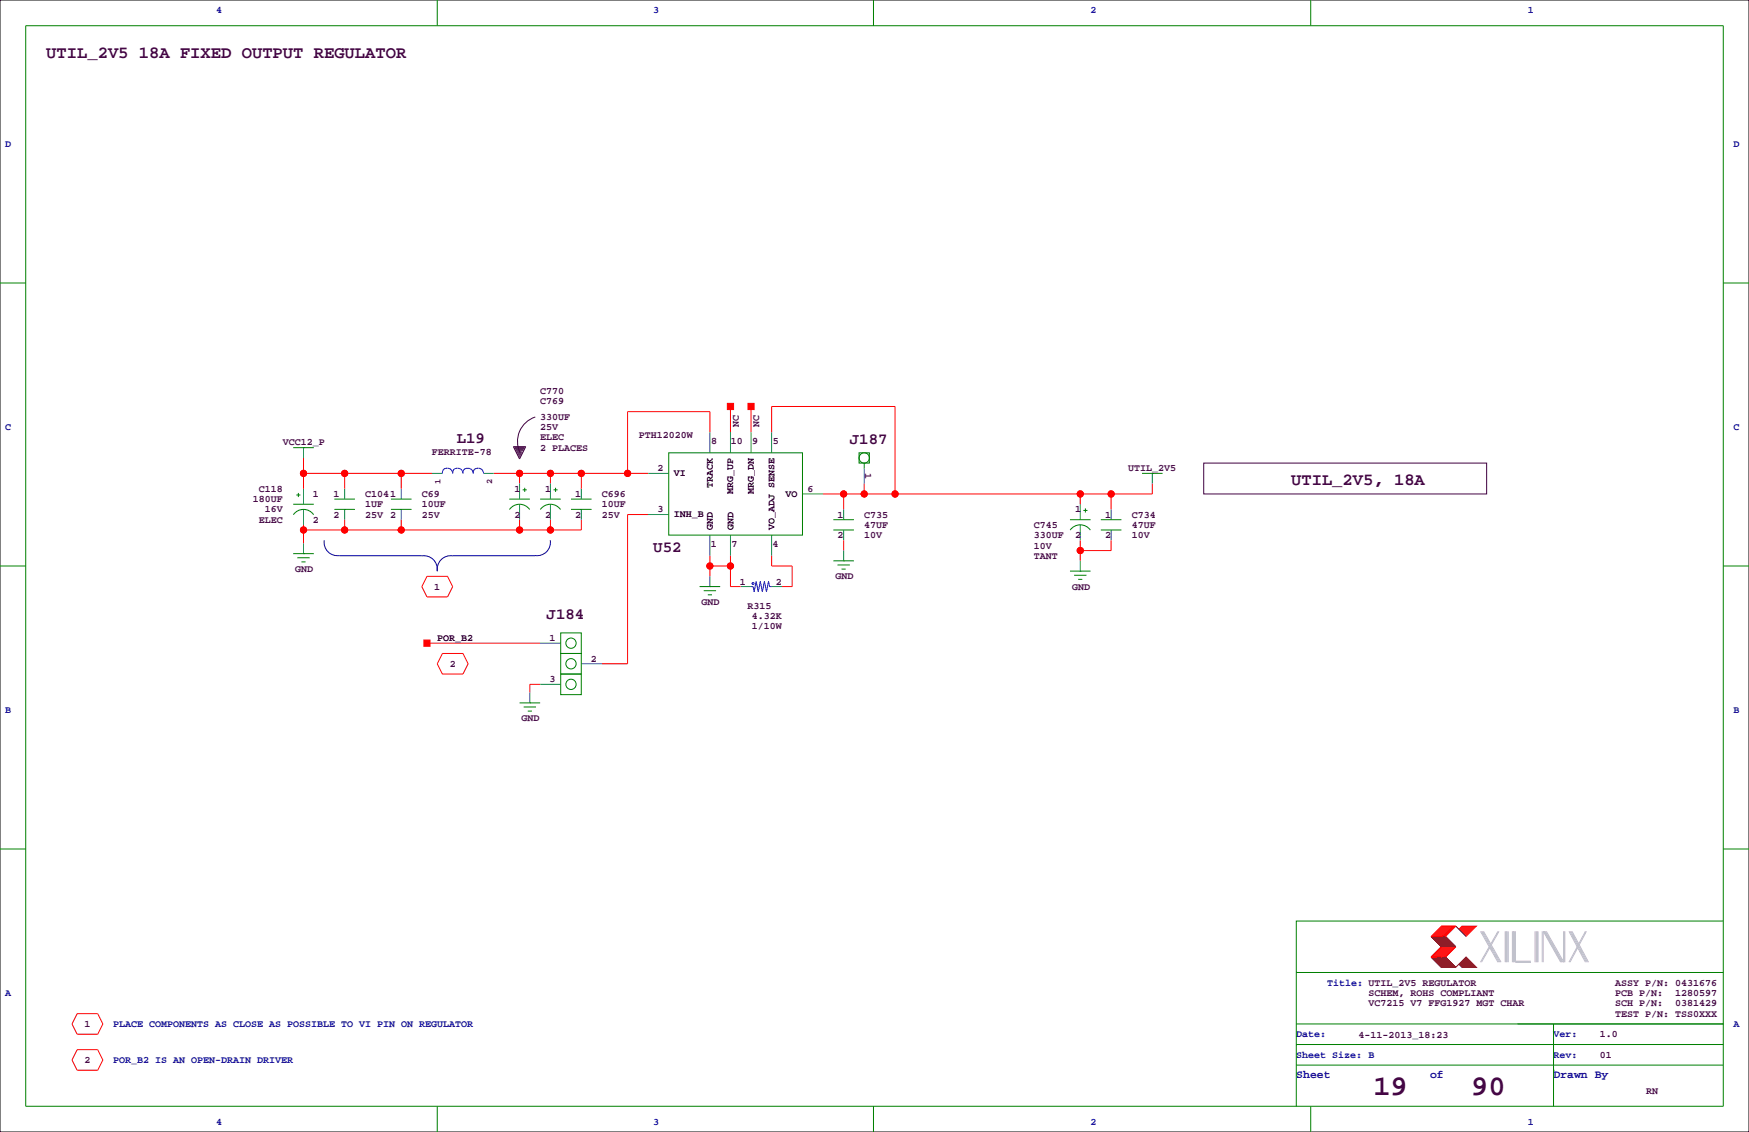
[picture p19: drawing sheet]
<svg xmlns="http://www.w3.org/2000/svg" width="432mm" height="279mm" viewBox="0 0 432 279" stroke-linecap="round" stroke-linejoin="round" font-family="sans-serif">
<defs><g id="words">
<g font-size="7.1" fill="#400040">
<text x="339.1" y="270.3">19</text>
<text x="363.2" y="270.3">90</text>
</g>
<g font-size="4.2" fill="#400040">
<text x="11.4" y="14.4">UTIL_2V5 18A FIXED OUTPUT REGULATOR</text>
<text x="318.8" y="119.8">UTIL_2V5, 18A</text>
</g>
<g font-size="3.9" fill="#400040">
<text x="112.8" y="109.4">L19</text>
<text x="209.8" y="109.7">J187</text>
<text x="161.3" y="136.4">U52</text>
<text x="135" y="152.9">J184</text>
</g>
<g font-size="2.8" fill="#0000a0">
<text x="320" y="266.1">Sheet</text>
<text x="353.1" y="266.1">of</text>
<text x="383.5" y="266.1">Drawn By</text>
</g>
<g font-size="2.5" fill="#0000a0">
<text x="53.3" y="3.3">4</text>
<text x="161.3" y="3.3">3</text>
<text x="269.2" y="3.3">2</text>
<text x="377.2" y="3.3">1</text>
<text x="1.3" y="36.3">D</text>
<text x="428" y="36.3">D</text>
<text x="1.3" y="106.2">C</text>
<text x="428" y="106.2">C</text>
<text x="1.3" y="176">B</text>
<text x="428" y="176">B</text>
<text x="1.3" y="245.9">A</text>
<text x="327.7" y="243.3">Title: UTIL_2V5 REGULATOR</text>
<text x="27.9" y="253.5">PLACE COMPONENTS AS CLOSE AS POSSIBLE TO VI PIN ON REGULATOR</text>
<text x="320" y="256">Date:</text>
<text x="383.5" y="256">Ver:</text>
<text x="428" y="253.5">A</text>
<text x="27.9" y="262.4">POR_B2 IS AN OPEN-DRAIN DRIVER</text>
<text x="320" y="261.1">Sheet Size: B</text>
<text x="383.5" y="261.1">Rev:</text>
<text x="53.3" y="277.6">4</text>
<text x="161.3" y="277.6">3</text>
<text x="269.2" y="277.6">2</text>
<text x="377.2" y="277.6">1</text>
</g>
<g font-size="2.5" fill="#400040">
<text x="133.3" y="97.3">C770</text>
<text x="133.3" y="99.8">C769</text>
<text x="133.3" y="103.6">330UF</text>
<text x="133.3" y="106.2">25V</text>
<text x="182.4" y="105.4" transform="rotate(-90 182.4 105.4)">NC</text>
<text x="187.5" y="105.4" transform="rotate(-90 187.5 105.4)">NC</text>
<text x="69.8" y="109.7">VCC12_P</text>
<text x="106.6" y="112.4">FERRITE-78</text>
<text x="133.3" y="111.3">2 PLACES</text>
<text x="133.3" y="108.7">ELEC</text>
<text x="157.7" y="108.2">PTH12020W</text>
<text x="175.6" y="109.6">8</text>
<text x="180.4" y="109.6">10</text>
<text x="185.7" y="109.6">9</text>
<text x="190.8" y="109.6">5</text>
<text x="162.3" y="116.3">2</text>
<text x="213.6" y="116.8" transform="rotate(90 213.6 116.8)">1</text>
<text x="278.6" y="116.3">UTIL_2V5</text>
<text x="62.4" y="124">180UF</text>
<text x="63.9" y="121.4">C118</text>
<text x="77.3" y="122.7">1</text>
<text x="82.3" y="122.7">1</text>
<text x="90.2" y="125.2">1UF</text>
<text x="90.2" y="122.7">C1041</text>
<text x="104.1" y="125.2">10UF</text>
<text x="104.1" y="122.7">C69</text>
<text x="127" y="121.4">1</text>
<text x="134.6" y="121.4">1</text>
<text x="142" y="122.7">1</text>
<text x="148.6" y="122.7">C696</text>
<text x="148.6" y="125.2">10UF</text>
<text x="199.4" y="121.4">6</text>
<text x="63.9" y="129">ELEC</text>
<text x="65.4" y="126.5">16V</text>
<text x="77.3" y="129">2</text>
<text x="82.3" y="127.8">2</text>
<text x="90.2" y="127.8">25V 2</text>
<text x="104.1" y="127.8">25V</text>
<text x="127" y="127.8">2</text>
<text x="134.6" y="127.8">2</text>
<text x="142" y="127.8">2</text>
<text x="148.6" y="127.8">25V</text>
<text x="162.3" y="126.5">3</text>
<text x="206.8" y="127.8">1</text>
<text x="213.4" y="127.8">C735</text>
<text x="213.4" y="130.3">47UF</text>
<text x="255.3" y="130.3">C745</text>
<text x="265.4" y="126.5">1</text>
<text x="272.8" y="127.8">1</text>
<text x="279.4" y="127.8">C734</text>
<text x="279.4" y="130.3">47UF</text>
<text x="175.5" y="135">1</text>
<text x="180.6" y="135">7</text>
<text x="190.8" y="135">4</text>
<text x="206.8" y="132.8">2</text>
<text x="213.4" y="132.8">10V</text>
<text x="255.3" y="132.8">330UF</text>
<text x="255.3" y="135.4">10V</text>
<text x="255.3" y="137.9">TANT</text>
<text x="265.4" y="132.8">2</text>
<text x="272.8" y="132.8">2</text>
<text x="279.4" y="132.8">10V</text>
<text x="72.9" y="141.2">GND</text>
<text x="206.2" y="143">GND</text>
<text x="107.2" y="145.5">1</text>
<text x="173.2" y="149.4">GND</text>
<text x="182.7" y="144.3">1</text>
<text x="191.6" y="144.3">2</text>
<text x="264.7" y="145.5">GND</text>
<text x="184.6" y="150.2">R315</text>
<text x="185.6" y="152.7">4.32K</text>
<text x="185.6" y="155.3">1/10W</text>
<text x="135.7" y="158.2">1</text>
<text x="111" y="164.6">2</text>
<text x="145.8" y="163.3">2</text>
<text x="135.7" y="168.4">3</text>
<text x="128.8" y="178.1">GND</text>
<text x="337.8" y="245.9">SCHEM, ROHS COMPLIANT</text>
<text x="398.8" y="243.3">ASSY P/N: 0431676</text>
<text x="398.8" y="245.9">PCB P/N:</text>
<text x="413.6" y="245.9">1280597</text>
<text x="337.8" y="248.4">VC7215 V7 FFG1927 MGT CHAR</text>
<text x="398.8" y="248.4">SCH P/N:</text>
<text x="398.8" y="251">TEST P/N: TSS0XXX</text>
<text x="413.6" y="248.4">0381429</text>
<text x="20.8" y="253.5">1</text>
<text x="335.4" y="256.3">4-11-2013_18:23</text>
<text x="395" y="256">1.0</text>
<text x="20.8" y="262.4">2</text>
<text x="395" y="261.1">01</text>
<text x="406.4" y="270">RN</text>
</g>
<g font-size="2.5">
<text x="166.4" y="117.5">VI</text>
<text x="176" y="120.4" transform="rotate(-90 176 120.4)">TRACK</text>
<text x="181" y="121.9" transform="rotate(-90 181 121.9)">MRG_UP</text>
<text x="186.1" y="121.9" transform="rotate(-90 186.1 121.9)">MRG_DN</text>
<text x="193.9" y="122.6">VO</text>
<text x="166.4" y="127.7">INH_B</text>
<text x="176" y="130.8" transform="rotate(-90 176 130.8)">GND</text>
<text x="181.1" y="130.8" transform="rotate(-90 181.1 130.8)">GND</text>
<text x="191.2" y="130.8" transform="rotate(-90 191.2 130.8)">VO_ADJ SENSE</text>
<text x="107.9" y="158.2">POR_B2</text>
</g>
<g font-size="2.1" fill="#400040">
<text x="108.8" y="119.4" transform="rotate(-90 108.8 119.4)">1</text>
<text x="121.5" y="119.4" transform="rotate(-90 121.5 119.4)">2</text>
</g>
</g></defs>
<path d="M0 0h431.8v279.4h-431.8z" fill="none" stroke="#000" stroke-width=".25"/>
<g fill="none" stroke="#f00" stroke-width=".25">
<path d="M74.9 116.8h31.8M74.9 113v7.7M85.1 116.8v3.9M99.1 116.8v3.9M121.9 116.8h38.1M128.3 116.8v2.6M135.9 116.8v2.6M143.5 116.8v3.9M175.3 106.7v-5.1h-20.4v15.2M180.3 100.3v6.4M185.4 100.3v6.4M190.5 106.7v-6.4h30.5v21.6"/>
<path d="M213.4 119.4v2.5M284.5 119.4v2.5h-81.3M74.9 129.5v4.6M85.1 128.3v2.5M99.1 128.3v2.5M128.3 128.3v2.5M135.9 128.3v2.5M143.5 128.3v2.5h-68.6M160 127h-5.1v36.8h-6.3M175.3 137.2v5M175.3 139.7h5M180.3 137.2v7.6h2.6"/>
<path d="M190.5 137.2v2.5h5.1v5.1h-2.6M208.3 121.9v3.8M208.3 133.3v2.6M266.7 121.9v2.6M266.7 133.3v5.1M274.3 133.3v2.6h-7.6M274.3 121.9v3.8M105.4 142.2h5.1l1.3 2.6-1.3 2.5h-5.1l-1.3-2.5zM105.4 158.8h27.9M109.2 161.3h5.1l1.3 2.5-1.3 2.6h-5.1l-1.3-2.6zM133.3 168.9h-2.5v2M355.9 233.7l-2.6 2.5h3.6l2.5-2.5"/>
<path d="M355.9 228.6h3.5l-2.5 2.5h-3.6zM356.1 233.7l-2.5 2.5M356.1 228.6l-2.5 2.5M356.4 233.7l-2.6 2.5M356.4 228.6l-2.6 2.5M356.6 233.7l-2.5 2.5M356.6 228.6l-2.5 2.5M356.9 233.7l-2.6 2.5M356.9 228.6l-2.6 2.5M357.1 233.7l-2.5 2.5M357.1 228.6l-2.5 2.5M357.4 233.7l-2.6 2.5"/>
<path d="M357.4 228.6l-2.6 2.5M357.6 233.7l-2.5 2.5M357.6 228.6l-2.5 2.5M357.9 233.7l-2.6 2.5M357.9 228.6l-2.6 2.5M358.1 233.7l-2.5 2.5M358.1 228.6l-2.5 2.5M358.4 233.7l-2.5 2.5M358.4 228.6l-2.5 2.5M358.6 233.7l-2.5 2.5M358.6 228.6l-2.5 2.5M358.9 233.7l-2.5 2.5"/>
<path d="M358.9 228.6l-2.5 2.5M359.2 233.7l-2.6 2.5M359.2 228.6l-2.6 2.5M360.2 229.4l.7-.8h3.6l-2.6 2.5M361.2 228.6l-.8 .8M361.4 228.6l-1 1M361.7 228.6l-1 1M361.9 228.6l-1.2 1.3M362.2 228.6l-1.3 1.3M362.5 228.6l-1.6 1.5M362.7 228.6l-1.5 1.5M363 228.6l-1.8 1.8"/>
<path d="M363.2 228.6l-1.8 1.8M363.5 228.6l-2.1 2M363.7 228.6l-2 2M364 228.6l-2.3 2.3M364.2 228.6l-2.3 2.3M19 250.2h5.1l1.3 2.5-1.3 2.6h-5.1l-1.2-2.6zM19 259.1h5.1l1.3 2.5-1.3 2.6h-5.1l-1.2-2.6z"/>
<circle cx="74.9" cy="116.8" r=".76"/>
<circle cx="85.1" cy="116.8" r=".76"/>
<circle cx="99.1" cy="116.8" r=".76"/>
<circle cx="128.3" cy="116.8" r=".76"/>
<circle cx="135.9" cy="116.8" r=".76"/>
<circle cx="143.5" cy="116.8" r=".76"/>
<circle cx="154.9" cy="116.8" r=".76"/>
<circle cx="74.9" cy="130.8" r=".76"/>
<circle cx="85.1" cy="130.8" r=".76"/>
<circle cx="99.1" cy="130.8" r=".76"/>
<circle cx="128.3" cy="130.8" r=".76"/>
<circle cx="135.9" cy="130.8" r=".76"/>
<circle cx="175.3" cy="139.7" r=".76"/>
<circle cx="180.3" cy="139.7" r=".76"/>
<circle cx="208.3" cy="121.9" r=".76"/>
<circle cx="213.4" cy="121.9" r=".76"/>
<circle cx="221" cy="121.9" r=".76"/>
<circle cx="266.7" cy="121.9" r=".76"/>
<circle cx="266.7" cy="135.9" r=".76"/>
<circle cx="274.3" cy="121.9" r=".76"/>
</g>
<g fill="#f00" stroke="#f00" stroke-width=".25">
<path d="M179.6 99.6h1.5v1.5h-1.5z" fill-rule="evenodd"/>
<path d="M184.7 99.6h1.5v1.5h-1.5z" fill-rule="evenodd"/>
<path d="M104.6 158h1.6v1.5h-1.6z" fill-rule="evenodd"/>
<circle cx="74.9" cy="116.8" r=".76"/>
<circle cx="85.1" cy="116.8" r=".76"/>
<circle cx="99.1" cy="116.8" r=".76"/>
<circle cx="99.1" cy="130.8" r=".76"/>
<circle cx="85.1" cy="130.8" r=".76"/>
<circle cx="74.9" cy="130.8" r=".76"/>
<circle cx="135.9" cy="130.8" r=".76"/>
<circle cx="128.3" cy="130.8" r=".76"/>
<circle cx="154.9" cy="116.8" r=".76"/>
<circle cx="143.5" cy="116.8" r=".76"/>
<circle cx="135.9" cy="116.8" r=".76"/>
<circle cx="128.3" cy="116.8" r=".76"/>
<circle cx="180.3" cy="139.7" r=".76"/>
<circle cx="175.3" cy="139.7" r=".76"/>
<circle cx="266.7" cy="135.9" r=".76"/>
<circle cx="208.3" cy="121.9" r=".76"/>
<circle cx="213.4" cy="121.9" r=".76"/>
<circle cx="221" cy="121.9" r=".76"/>
<circle cx="274.3" cy="121.9" r=".76"/>
<circle cx="266.7" cy="121.9" r=".76"/>
</g>
<g fill="none" stroke="#008080" stroke-width=".25">
<path d="M74.9 110.5v2.5M106.7 116.8h2.5M119.4 116.8h2.5M128.3 119.4v3.8M135.9 119.4v3.8M160 116.8h5.1M175.3 106.7v5.1M180.3 106.7v5.1M185.4 106.7v5.1M190.5 106.7v5.1M213.4 115.6v3.8M284.5 116.8v2.6"/>
<path d="M74.9 120.7v3.8M74.9 125.7v3.8M74.9 134.1v2.6M85.1 120.7v2.5M85.1 125.7v2.6M99.1 120.7v2.5M99.1 125.7v2.6M128.3 124.5v3.8M135.9 124.5v3.8M143.5 120.7v2.5M143.5 125.7v2.6M160 127h5.1"/>
<path d="M175.3 132.1v5.1M180.3 132.1v5.1M190.5 132.1v5.1M198.1 121.9h5.1M208.3 125.7v2.6M208.3 130.8v2.5M208.3 135.9v2.5M266.7 124.5v3.8M266.7 129.5v3.8M266.7 138.4v2.6M274.3 125.7v2.6M274.3 130.8v2.5"/>
<path d="M133.3 158.8h5.1M175.3 142.2v2.6M182.9 144.8h2.5M190.5 144.8h2.5M130.8 170.9v2.6M133.3 168.9h5.1M143.5 163.8h5.1"/>
</g>
<g fill="none" stroke="#008000" stroke-width=".25">
<path d="M6.3 6.4h419.1v266.6h-419.1zM107.9 0v6.4M215.6 0v6.4M323.6 0v6.4M0 69.8h6.3M425.4 69.8h6.4M72.4 110.5h5.1M74.9 110.5h.1M165.1 111.8h33v20.3h-33zM212.1 111.8h2.5v2.5h-2.5zM213.4 114.3v1.3M281.9 116.8h5.1"/>
<path d="M284.5 116.8h.1M0 139.7h6.3M72.4 124.5h5.1M72.4 136.7h5.1M72.4 127a3 3 0 0 1 5 0M73.2 122.2h1M73.4 137.7h3.1M73.7 121.7v1M74.4 138.7h1M74.9 136.7h.1M82.5 125.7h5.1M82.5 123.2h5.1"/>
<path d="M96.5 125.7h5.1M96.5 123.2h5.1M125.7 123.2h5.1M125.8 125.8a3 3 0 0 1 5 0M129 120.9h1M129.5 120.4v1M133.3 123.2h5.1M133.4 125.8a3 3 0 0 1 5 0M136.7 120.9h1M137.2 120.4v1M141 125.7h5M141 123.2h5"/>
<path d="M205.7 138.4h5.1M205.7 128.3h5.1M205.7 130.8h5.1M206.8 139.4h3M208.3 138.4h.1M264.2 128.3h5M264.2 130.8a3 3 0 0 1 5 0M267.5 126h1M268 125.5v1M271.8 128.3h5.1M271.8 130.8h5.1M425.4 139.7h6.4"/>
<path d="M138.4 156.2h5.1v5.1h-5.1zM172.7 144.8h5.1M173.7 145.8h3.1M174.8 146.8h1M175.3 144.8h.1M207.8 140.5h1M264.2 141h5M265.2 142h3M266.2 143h1M266.7 141h.1M128.3 173.5h5M129.3 174.5h3"/>
<path d="M130.3 175.5h1M130.8 173.5h.1M138.4 161.3h5.1v5.1h-5.1zM138.4 166.4h5.1v5h-5.1zM0 209.5h6.3M425.4 209.5h6.4M425.4 227.3h-105.4v35.6M320 257.8h105.4M320 252.7h105.4M320 240h105.4M383.5 252.7v20.3M107.9 273v6.4"/>
<path d="M215.6 273v6.4M320 262.9v10.1M320 262.9h105.4M323.6 273v6.4M383.5 264.2h.1"/>
<circle cx="213.4" cy="113" r="1.27"/>
<circle cx="141" cy="158.7" r="1.27"/>
<circle cx="141" cy="163.8" r="1.27"/>
<circle cx="141" cy="168.9" r="1.27"/>
</g>
<g fill="none" stroke="#00f" stroke-width=".25">
<path d="M110.5 115.6a1.02 1.02 0 0 0-1.2 1.2M110.5 115.6a1.27 1.27 0 0 1 1.3 1.2 1.05 1.05 0 0 1 1.2-1.2M113 115.6a1.27 1.27 0 0 1 1.3 1.2 1.05 1.05 0 0 1 1.3-1.2M115.6 115.6a1.27 1.27 0 0 1 1.2 1.2M118.1 115.6a1.02 1.02 0 0 0-1.2 1.2M118.1 115.6a1.27 1.27 0 0 1 1.3 1.2M185.4 144.8h.5l.3 1.2 .5-2.5 .5 2.5 .5-2.5 .5 2.5 .5-2.5 .5 2.5 .5-2.5 .3 1.3h.5"/>
<circle cx="185.9" cy="144" r=".25"/>
</g>
<g fill="none" stroke="#800000" stroke-width=".25">
<path d="M353.3 236.2l2.6 2.6h3.5M353.3 231.1l2.6 2.6M353.6 231.1l2.5 2.6M353.6 236.2l2.5 2.6M353.8 231.1l2.6 2.6M353.8 236.2l2.6 2.6M354.1 231.1l2.5 2.6M354.1 236.2l2.5 2.6M354.3 231.1l2.6 2.6M354.3 236.2l2.6 2.6M354.6 231.1l2.5 2.6M354.6 236.2l2.5 2.6"/>
<path d="M354.8 231.1l2.6 2.6M354.8 236.2l2.6 2.6M355.1 231.1l2.5 2.6M355.1 236.2l2.5 2.6M355.3 231.1l2.6 2.6M355.3 236.2l2.6 2.6M355.6 231.1l2.5 2.6M355.6 236.2l2.5 2.6M355.9 231.1l2.5 2.6M355.9 236.2l2.5 2.6M356.1 231.1l2.5 2.6M356.1 236.2l2.5 2.6"/>
<path d="M356.4 231.1l2.5 2.6M356.4 236.2l2.5 2.6M356.6 231.1l2.6 2.6M356.6 236.2l2.6 2.6M356.9 231.1l2.5 2.6M356.9 236.2l2.5 2.6M359.4 228.6l2.5 2.5M360.2 238l.7 .8h3.6l-2.6-2.6-2.5 2.6M360.4 237.7l1 1.1M360.4 238l.8 .8M360.7 237.5l1.2 1.3M360.7 237.7l1 1.1"/>
<path d="M360.9 237.2l1.6 1.6M360.9 237.5l1.3 1.3M361.2 237l1.8 1.8M361.2 237.2l1.5 1.6M361.4 236.7l2.1 2.1M361.4 237l1.8 1.8M361.7 236.5l2.3 2.3M361.7 236.7l2 2.1M361.9 236.5l2.3 2.3"/>
</g>
<g fill="none" stroke="#c0c0c0" stroke-width=".25">
<path d="M365.5 229.9l4.3 7.6M365.8 229.9l4.3 7.6M366 229.9l4.3 7.6M366.3 229.9l4.3 7.6M369.8 229.9l-4.3 7.6M370.1 229.9l-4.3 7.6M371.6 229.9v7.6M371.9 229.9v7.6M372.1 229.9v7.6M372.4 229.9v7.6M373.4 229.9v7.6M373.6 229.9v7.6"/>
<path d="M373.9 229.9v7.6M374.1 229.9v7.6h3.9M374.1 237.2h3.9M379 229.9v7.6M379.2 229.9v7.6M379.5 229.9v7.6M379.7 229.9v7.6M380.7 229.9v7.6M381 237.5v-7.6l4.3 7.6M381.3 229.9l4.3 7.6M381.5 229.9l4.3 7.6M381.8 229.9l4.3 7.6v-7.6"/>
<path d="M386.3 229.9v7.6M387.3 229.9l4.1 7.6M387.6 229.9l4.1 7.6M387.9 229.9l4 7.6M388.1 229.9l4.1 7.6M391.4 229.9l-4.1 7.6M391.7 229.9l-4.1 7.6"/>
</g>
<g fill="none" stroke="#400040" stroke-width=".25">
<path d="M126.7 110.2h3.1l-1.5 3.1zM127 110.5h2.5M127 110.7h2.5M127.3 111.3h2M127.3 111h2M127.5 111.8h1.5M127.5 111.5h1.3M127.8 112.3h1M127.8 112h1M128 112.5h.5M128 112.8h.5M132.1 102.9a6.3 6.3 0 0 0-3.7 8.8"/>
<path d="M297.2 114.3h69.8v7.6h-69.8z"/>
</g>
<path d="M80.1 133.3a3.3 3.3 0 0 0 3.7 3.8l20.3 .1M104.1 137.2a3.3 3.3 0 0 1 3.8 3.8M111.8 137.2a3.3 3.3 0 0 0-3.8 3.8M135.8 133.3a3.3 3.3 0 0 1-3.7 3.8l-20.3 .1" fill="none" stroke="#0000a0" stroke-width=".25"/>
<use href="#words"/>
</svg>
